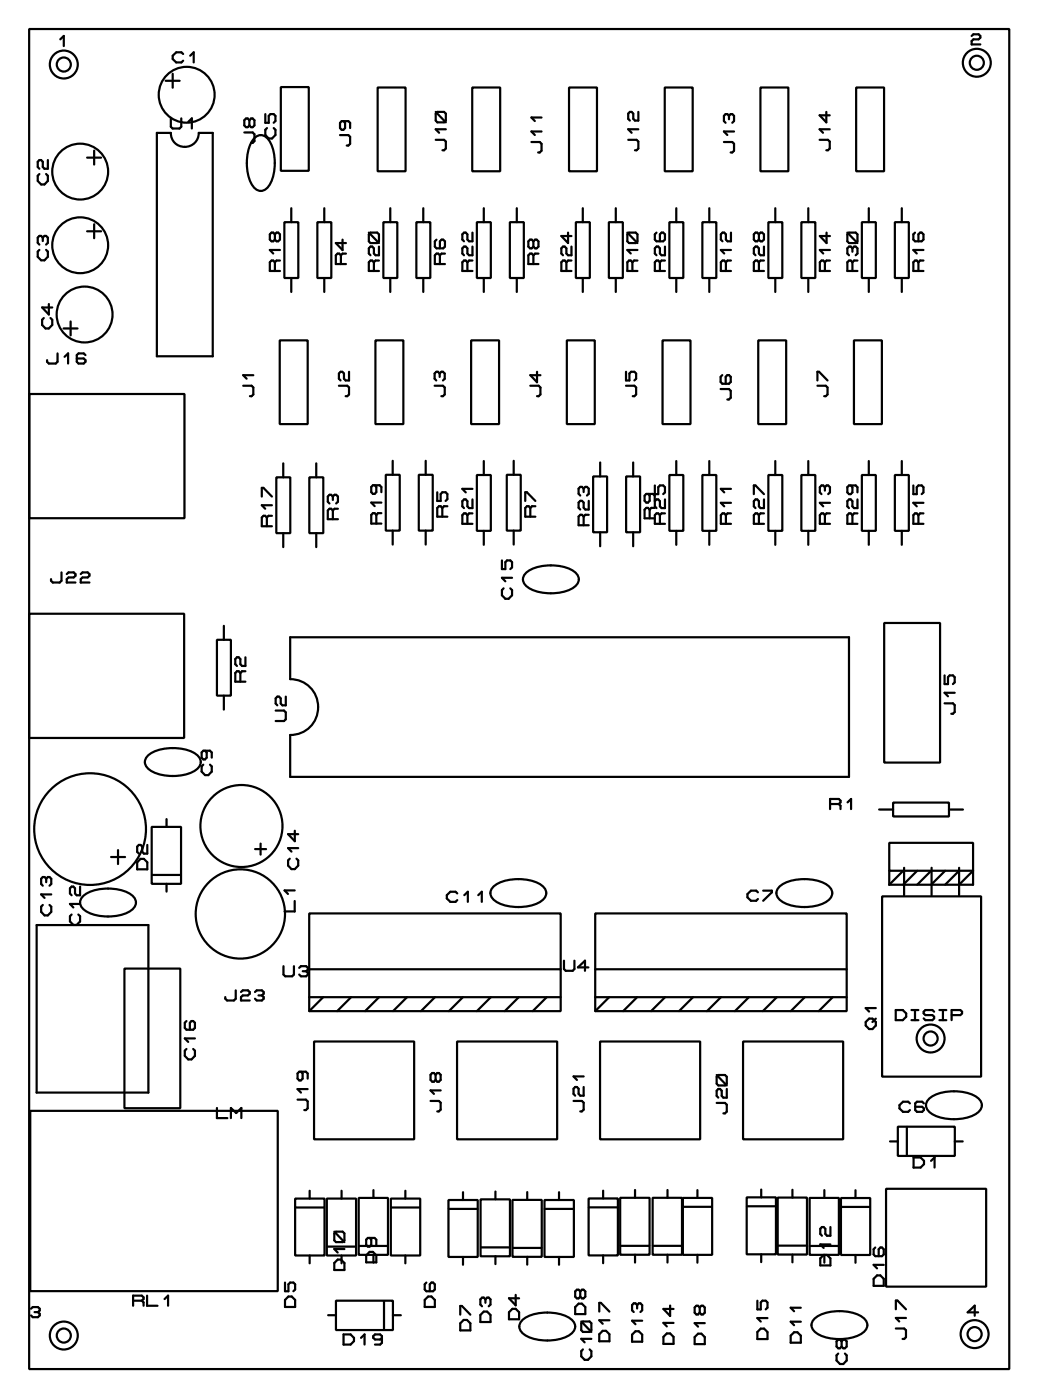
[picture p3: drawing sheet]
<svg xmlns="http://www.w3.org/2000/svg" width="95mm" height="127mm" viewBox="0 0 95 127" stroke-linecap="round" stroke-linejoin="round" font-family="sans-serif">
<g fill="none" stroke="#000" stroke-width=".2">
<path d="M2.6 2.6h89.1v121.9h-89.1zM3.6 15.8l-.2 .2v.5l.3 .3h.3l.3-.3v-.5l-.1-.2M4.3 14.6v.7h-.3l-.1-.1v-.5l-.2-.1h-.1l-.2 .1v.5l.2 .1M5.5 3.6l.3-.3v.9M7.9 14.3h1.3M8.6 13.7v1.3M14.3 12.1h1.2a1.27 1.27 0 0 0 1.3 1.3 1.27 1.27 0 0 0 1.3-1.3h1.2v20.3h-5zM15.1 7.3h1.2M15.5 10.8v.7l.2 .2h.6l.2-.2v-.7M15.7 6.7v1.3M16.6 4.9l-.1-.1h-.5l-.3 .3v.3l.3 .3h.5l.1-.2M17.1 11.1l.3-.3v.9"/>
<path d="M17.3 5.1l.3-.3v.9M22.2 12h.8l.1 .2v.6l-.1 .2h-.2M22.7 10.9l.1-.1h.2l.1 .1v.5l-.1 .2h-.2l-.1-.2M22.7 10.9l-.2-.1h-.1l-.2 .1v.5l.2 .2h.1l.2-.2M22.7 10.9v.5M23.1 12.6a.78 .78 0 0 1 1.3 0 4.2 4.2 0 0 1 0 4.4 .78 .78 0 0 1-1.3 0 4.2 4.2 0 0 1 0-4.4zM24.1 10.4v.8h.3v-.7l.2-.1h.3l.1 .1v.5l-.1 .2M24.3 11.6l-.2 .2v.5l.3 .3h.3l.3-.3v-.5l-.1-.2M25.5 7.9h2.6v7.6h-2.6zM26.5 18.9v1.3M29.5 18.9v1.3M30.9 12.3h.8l.1 .1v.7l-.1 .1h-.2"/>
<path d="M31.2 11l.2 .2v.4l-.2 .2h-.1l-.2-.2v-.4l.2-.2h.6l.1 .2v.4M34.3 8h2.6v7.6h-2.6zM35.5 18.9v1.3M38.5 18.9v1.3M39.6 12.7h.8l.1 .2v.6l-.1 .2h-.2M39.6 10.2l.9 .9M39.8 10.2h.6l.1 .1v.7l-.1 .1h-.6l-.2-.1v-.7zM40.5 11.8h-.9l.3 .3M42.9 8h2.6v7.6h-2.6zM44 18.9v1.3M47 18.9v1.3M48.3 12.9h.8l.1 .2v.6l-.1 .2h-.2"/>
<path d="M49.2 12h-.9l.3 .3M49.2 10.7h-.9l.3 .3M51.7 8h2.6v7.6h-2.6zM53 18.9v1.3M56 18.9v1.3M57.1 12.7h.8l.1 .2v.6l-.1 .2h-.2M58 11.8h-.9l.3 .3M58 10.2v.8h-.3l-.1-.2v-.5l-.2-.1h-.1l-.2 .1v.5l.2 .2M60.4 8h2.6v7.6h-2.6zM61.5 18.9v1.3M64.5 18.9v1.3M65.8 12.9h.8l.1 .2v.6l-.1 .2h-.2"/>
<path d="M66.3 10.5l-.2-.1h-.1l-.2 .1v.5l.2 .2M66.3 10.5l.1-.1h.2l.1 .1v.5l-.1 .2M66.3 10.5v.3M66.7 12h-.9l.3 .3M69.1 8h2.6v7.6h-2.6zM70.5 18.9v1.3M73.5 18.9v1.3M74.5 12.7h.8l.1 .2v.6l-.1 .2h-.2M75.1 10.2v.9l-.6-.6h.9M75.4 11.8h-.9l.3 .3M77.8 8h2.6v7.6h-2.6zM79 18.9v1.3"/>
<path d="M82 18.9v1.3M88.3 3.3l.2-.2h.5l.1 .2v.1l-.1 .2h-.5l-.2 .1v.3h.8M2.7 35.8h14.1v11.3h-14.1zM3.6 22.7l-.2 .2v.5l.3 .3h.3l.3-.3v-.5l-.1-.2M3.9 21.6l.1-.1h.2l.1 .1v.5l-.1 .1M3.9 21.6l-.2-.1h-.1l-.2 .1v.5l.2 .1M3.9 21.6v.3M4 28.9l-.2 .2v.5l.3 .3h.3l.3-.3v-.5l-.1-.2M4.4 27.7v.9l-.6-.6h.9M5.2 32.1v.8l-.1 .2h-.7l-.1-.2v-.1M5.8 29.9h1.2M5.9 32.5l.3-.4v1"/>
<path d="M6.4 29.2v1.3M7.8 32.3l-.2-.2h-.5l-.1 .2v.6l.1 .2h.5l.2-.2v-.1l-.2-.2h-.6M7.9 21h1.3M8.6 20.4v1.3M22.1 35.1h.8l.1 .1v.7l-.1 .1h-.2M23 34.1h-.9l.3 .3M25 23.9l-.2-.2h-.1l-.2 .2v.7h.9M25 21.3l-.2-.1h-.1l-.2 .1v.5l.2 .1h.1l.2-.1M25 21.3v.5M25 23.9v.7M25 21.3l.1-.1h.2l.1 .1v.5l-.1 .1h-.2l-.1-.1M25.4 31h2.6v7.6h-2.6z"/>
<path d="M25.4 23.7h-.3l-.1 .2M25.4 22.7h-.9l.3 .4M25.8 20.2h1.3v5.1h-1.3zM26.5 25.3v1.3M28.8 20.2h1.3v5.1h-1.3zM29.5 25.3v1.3M30.8 35.1h.8l.1 .1v.7l-.1 .1h-.2M31 23.2l-.2-.1h-.1l-.2 .1v.8h.9M31 23.2v.8M31.1 21.8v.9l-.6-.6h.9M31.4 23.1h-.3l-.1 .1M31.7 33.8v.8h-.3l-.1-.2v-.4l-.2-.2h-.1l-.2 .2v.4l.2 .2"/>
<path d="M33.5 21.2l.9 .9M33.7 21.2h.6l.1 .1v.6l-.1 .2h-.6l-.2-.2v-.6zM34 23.9l-.2-.2h-.1l-.2 .2v.7h.9M34 23.9v.7M34.1 31h2.6v7.6h-2.6zM34.4 23.7h-.3l-.1 .2M34.4 22.4v.8h-.3l-.1-.1v-.5l-.2-.2h-.1l-.2 .2v.5l.2 .1M34.8 20.2h1.3v5.1h-1.3zM35.5 25.3v1.3M37.8 20.2h1.3v5.1h-1.3zM38.5 25.3v1.3M39.5 35.1h.8l.1 .1v.7l-.1 .1h-.2"/>
<path d="M39.7 21.8l-.2 .2v.4l.2 .2h.6l.1-.2v-.4l-.1-.2h-.2l-.1 .2v.6M40 34l-.2-.2h-.1l-.2 .2v.4l.2 .2M40 34l.1-.2h.2l.1 .2v.4l-.1 .2M40 34v.3M40 23.2l-.2-.1h-.1l-.2 .1v.8h.9M40 23.2v.8M40.4 23.1h-.3l-.1 .1M42.5 23.9l-.2-.2h-.1l-.2 .2v.7h.9M42.5 23.9v.7M42.8 31h2.6v7.6h-2.6zM42.9 23.7h-.3l-.1 .2M42.9 21.2v.7h-.3l-.1-.1v-.5l-.2-.1h-.1l-.2 .1v.5l.2 .1"/>
<path d="M42.9 22.4v.8h-.3l-.1-.1v-.5l-.2-.2h-.1l-.2 .2v.5l.2 .1M43.3 20.2h1.3v5.1h-1.3zM44 25.3v1.3M46.3 20.2h1.3v5.1h-1.3zM47 25.3v1.3M48.2 35.1h.8l.1 .1v.7l-.1 .1h-.2M48.5 23.2l-.2-.1h-.1l-.2 .1v.8h.9M48.5 22l-.2-.2h-.1l-.2 .2v.4l.2 .2h.1l.2-.2M48.5 22l.1-.2h.2l.1 .2v.4l-.1 .2h-.2l-.1-.2M48.5 22v.4M48.5 23.2v.8M48.8 33.8v1l-.6-.7h.9"/>
<path d="M48.9 23.1h-.3l-.1 .1M51.5 23.9l-.2-.2h-.1l-.2 .2v.7h.9M51.5 23.9v.7M51.5 31h2.6v7.6h-2.6zM51.6 21.2v.9l-.6-.6h.9M51.9 23.7h-.3l-.1 .2M51.9 22.4v.8h-.3l-.1-.1v-.5l-.2-.2h-.1l-.2 .2v.5l.2 .1M52.3 20.2h1.3v5.1h-1.3zM53 25.3v1.3M55.3 20.2h1.3v5.1h-1.3zM56 25.3v1.3M56.9 35.1h.8l.1 .1v.7l-.1 .1h-.2"/>
<path d="M56.9 33.8v.8h.3v-.6l.2-.2h.3l.1 .2v.4l-.1 .2M57 21.2l.9 .9M57.2 21.2h.6l.1 .1v.6l-.1 .2h-.6l-.2-.2v-.6zM57.5 23.9l-.2-.2h-.1l-.2 .2v.7h.9M57.5 23.9v.7M57.9 23.7h-.3l-.1 .2M57.9 22.7h-.9l.3 .4M59.7 21.2l-.2 .1v.5l.2 .1h.6l.1-.1v-.5l-.1-.1h-.2l-.1 .1v.6M60 23.9l-.2-.2h-.1l-.2 .2v.7h.9M60 23.9v.7M60.2 31h2.6v7.6h-2.6zM60.4 23.7h-.3l-.1 .2"/>
<path d="M60.4 22.4v.8h-.3l-.1-.1v-.5l-.2-.2h-.1l-.2 .2v.5l.2 .1M60.8 20.2h1.3v5.1h-1.3zM61.5 25.3v1.3M63.8 20.2h1.3v5.1h-1.3zM64.5 25.3v1.3M65.5 35.4h.8l.1 .1v.7l-.1 .1h-.2M65.7 34.1l-.2 .2v.4l.2 .2h.6l.1-.2v-.4l-.1-.2h-.2l-.1 .2v.6M66 23.9l-.2-.2h-.1l-.2 .2v.7h.9M66 23.9v.7M66.4 21.2v.7h-.3l-.1-.1v-.5l-.2-.1h-.1l-.2 .1v.5l.2 .1M66.4 23.7h-.3l-.1 .2M66.4 22.7h-.9l.3 .4"/>
<path d="M68.9 31h2.6v7.6h-2.6zM69 23.9l-.2-.2h-.1l-.2 .2v.7h.9M69 21.3l-.2-.1h-.1l-.2 .1v.5l.2 .1h.1l.2-.1M69 21.3l.1-.1h.2l.1 .1v.5l-.1 .1h-.2l-.1-.1M69 21.3v.5M69 23.9v.7M69.4 23.7h-.3l-.1 .2M69.4 22.4v.8h-.3l-.1-.1v-.5l-.2-.2h-.1l-.2 .2v.5l.2 .1M69.8 20.2h1.3v5.1h-1.3zM70.5 25.3v1.3M72.8 20.2h1.3v5.1h-1.3zM73.5 25.3v1.3"/>
<path d="M74.3 35.1h.8l.1 .1v.7l-.1 .1h-.2M74.3 34.6v-.8h.2l.7 .8M75 23.9l-.2-.2h-.1l-.2 .2v.7h.9M75 23.9v.7M75.1 21.2v.9l-.6-.6h.9M75.4 23.7h-.3l-.1 .2M75.4 22.7h-.9l.3 .4M77 21.2l.9 .9M77.2 21.2h.6l.1 .1v.6l-.1 .2h-.6l-.2-.2v-.6zM77.5 23.9l-.2-.2h-.1l-.2 .2v.7h.9M77.5 22.6l-.2-.2h-.1l-.2 .2v.5l.2 .1M77.5 22.6v.3"/>
<path d="M77.5 23.9v.7M77.5 22.6l.1-.2h.2l.1 .2v.5l-.1 .1M77.6 31h2.6v7.6h-2.6zM77.9 23.7h-.3l-.1 .2M78.3 20.2h1.3v5.1h-1.3zM79 25.3v1.3M81.3 20.2h1.3v5.1h-1.3zM82 25.3v1.3M83.2 21.2l-.2 .1v.5l.2 .1h.6l.1-.1v-.5l-.1-.1h-.2l-.1 .1v.6M83.5 23.9l-.2-.2h-.1l-.2 .2v.7h.9M83.5 23.9v.7M83.9 23.7h-.3l-.1 .2"/>
<path d="M83.9 22.7h-.9l.3 .4M2.6 55.8h14.1v11.3h-14.1zM5.6 52.1v.7l-.2 .2h-.6l-.2-.2v-.1M6.1 52.2l.1-.1h.5l.2 .1v.2l-.2 .1h-.5l-.1 .2v.3h.8M7.3 52.2l.2-.1h.5l.1 .1v.2l-.1 .1h-.5l-.2 .2v.3h.8M19.7 58.2h1.3v5.1h-1.3zM20.3 56.9v1.3M22.3 59.8v.8h-.3l-.2-.2v-.5l-.1-.1h-.2l-.1 .1v.5l.1 .2M23.8 45.2v-.8h.1l.8 .8M24.3 47.1l-.2-.2h-.2l-.1 .2v.8h.9M24.3 47.1v.8M24.7 46.9h-.3l-.1 .2"/>
<path d="M24.7 46h-.9l.3 .3M25.1 43.4h1.3v5.1h-1.3zM25.7 42.1v1.3M25.7 48.5v1.3M26.4 58h50.8v12.7h-50.8v-3.8a2.54 2.54 0 0 0 2.5-2.6 2.54 2.54 0 0 0-2.5-2.5zM28.1 43.4h1.3v5.1h-1.3zM28.7 42.1v1.3M28.7 48.5v1.3M30.3 46.4l-.2-.1h-.2l-.1 .1v.8h.9M30.3 45.2l-.2-.2h-.2l-.1 .2v.4l.1 .2M30.3 45.2v.3M30.3 46.4v.8"/>
<path d="M30.3 45.2l.1-.2h.2l.1 .2v.4l-.1 .2M30.7 46.3h-.3l-.1 .1M34.1 44.1l.1 .2v.5l-.1 .1h-.2l-.2-.1v-.5l.2-.2h.6l.2 .2v.5M34.2 46.8v.8M34.2 46.8l-.1-.1h-.2l-.2 .1v.8h1M34.7 46.7h-.3l-.2 .1M34.7 45.7h-1l.4 .3M35.1 43.2h1.2v5.1h-1.2zM35.7 41.9v1.3M35.7 48.3v1.2M38.1 43.2h1.2v5.1h-1.2zM38.7 41.9v1.3"/>
<path d="M38.7 48.3v1.2M39.7 44.8v.8h.4v-.7l.1-.1h.3l.2 .1v.5l-.2 .2M40.2 46.2l-.1-.2h-.2l-.2 .2v.8h1M40.2 46.2v.8M40.7 46h-.3l-.2 .2M42.5 46.9l-.2-.2h-.1l-.2 .2v.7h.9M42.5 46.9v.7M42.9 45.4v.8h-.3l-.1-.1v-.5l-.2-.2h-.1l-.2 .2v.5l.2 .1M42.9 46.7h-.3l-.1 .2M42.9 44.5h-.9l.3 .3M43.3 43.2h1.3v5.1h-1.3zM44 41.9v1.3"/>
<path d="M44 48.3v1.3M45.6 51v.8h.3v-.7l.2-.1h.3l.1 .1v.5l-.1 .2M45.8 53.5l-.2 .2v.4l.3 .4h.3l.3-.4v-.4l-.1-.2M46.1 43.2h1.2v5.1h-1.2zM46.5 52.6h-.9l.3 .3M46.7 41.9v1.3M46.7 48.3v1.2M47.7 45.6v-.8h.2l.8 .8M47.9 52.1a4.2 4.2 0 0 1 4.4 0 .78 .78 0 0 1 0 1.2 4.2 4.2 0 0 1-4.4 0 .78 .78 0 0 1 0-1.2zM48.2 46.2l-.1-.2h-.2l-.2 .2v.8h1M48.2 46.2v.8M48.7 46h-.3l-.2 .2"/>
<path d="M53.1 44.4v.4M53.1 47v.8M53.1 44.4l-.2-.1h-.2l-.1 .1v.5l.1 .2M53.1 47l-.2-.2h-.2l-.1 .2v.8h.9M53.1 44.4l.1-.1h.2l.1 .1v.5l-.1 .2M53.5 45.6v.7h-.3l-.1-.1v-.5l-.2-.1h-.2l-.1 .1v.5l.1 .1M53.5 46.8h-.3l-.1 .2M53.9 43.3h1.3v5.1h-1.3zM54.6 42.1v1.2M54.6 48.4v1.3M56.9 43.3h1.3v5.1h-1.3zM57.6 42.1v1.2"/>
<path d="M57.6 48.4v1.3M58.9 44.9l.2 .2v.5l-.2 .1h-.2l-.1-.1v-.5l.1-.2h.7l.1 .2v1l.2 .1M59.1 46.4l-.2-.2h-.2l-.1 .2v.7h.9M59.1 46.4v.7M59.5 46.2h-.3l-.1 .2M59.5 44.2v.7h.3v-.6l.2-.1h.3l.1 .1v.5l-.1 .1M60 46.9l-.2-.2h-.1l-.2 .2v.7h.9M60 46.9v.7M60.4 46.7h-.3l-.1 .2M60.4 45.4v.8h-.3l-.1-.1v-.5l-.2-.2h-.1l-.2 .2M60.8 43.2h1.3v5.1h-1.3zM61.5 41.9v1.3"/>
<path d="M61.5 48.3v1.3M63.8 43.2h1.3v5.1h-1.3zM64.5 41.9v1.3M64.5 48.3v1.3M66 46.9l-.2-.2h-.1l-.2 .2v.7h.9M66 46.9v.7M66.4 46.7h-.3l-.1 .2M66.4 44.5h-.9l.3 .3M66.4 45.7h-.9l.3 .4M68.5 44.9v-.7h.2l.7 .7M69 46.9l-.2-.2h-.1l-.2 .2v.7h.9M69 46.9v.7"/>
<path d="M69.4 46.7h-.3l-.1 .2M69.4 45.4v.8h-.3l-.1-.1v-.5l-.2-.2h-.1l-.2 .2v.5l.2 .1M69.8 43.2h1.3v5.1h-1.3zM70.5 41.9v1.3M70.5 48.3v1.3M72.8 43.2h1.3v5.1h-1.3zM73.5 41.9v1.3M73.5 48.3v1.3M75 44.3l.1-.1h.2l.1 .1v.5l-.1 .1M75 46.9l-.2-.2h-.1l-.2 .2v.7h.9M75 44.3l-.2-.1h-.1l-.2 .1v.5l.2 .1M75 44.3v.3"/>
<path d="M75 46.9v.7M75.4 46.7h-.3l-.1 .2M75.4 45.7h-.9l.3 .4M77.3 44.2l.2 .1v.5l-.2 .1h-.1l-.2-.1v-.5l.2-.1h.6l.1 .1v.5M77.5 46.9l-.2-.2h-.1l-.2 .2v.7h.9M77.5 46.9v.7M77.9 46.7h-.3l-.1 .2M77.9 45.4v.8h-.3l-.1-.1v-.5l-.2-.2h-.1l-.2 .2v.5l.2 .1M78.3 43.2h1.3v5.1h-1.3zM79 41.9v1.3M79 48.3v1.3M80.4 56.7h5.1v12.7h-5.1z"/>
<path d="M81.3 43.2h1.3v5.1h-1.3zM82 41.9v1.3M82 48.3v1.3M83 44.2v.7h.3v-.6l.2-.1h.3l.1 .1v.5l-.1 .1M83.5 46.9l-.2-.2h-.1l-.2 .2v.7h.9M83.5 46.9v.7M83.9 46.7h-.3l-.1 .2M83.9 45.7h-.9l.3 .4M4.2 79.9l.1-.1h.2l.2 .1v.5l-.2 .2M4.2 79.9l-.2-.1h-.1l-.2 .1v.5l.2 .2M4.2 79.9v.3M10.1 78h1.3"/>
<path d="M10.7 77.3v1.3M12.5 78.4l.3-.3h.3l.3 .3v.7h-.9zM13.4 76.9v.7h-.3l-.2-.1v-.5l-.1-.1h-.2l-.1 .1v.5l.1 .1M13.5 68.7a4.2 4.2 0 0 1 4.4 0 .78 .78 0 0 1 0 1.3 4.2 4.2 0 0 1-4.4 0 .78 .78 0 0 1 0-1.3zM13.8 75.2h2.7v5.2h-2.7zM13.8 79.6h2.6M15.1 74.5v.7M18.5 69.6l-.2 .1v.5l.3 .3h.3l.3-.3v-.5l-.1-.1M18.6 68.3l.2 .1v.5l-.2 .2h-.1l-.2-.2v-.5l.2-.1h.6l.1 .1v.5M20.3 63.3v1.2M21.8 61.2l-.1-.1h-.2l-.1 .1v.8h.9M21.8 61.2v.8"/>
<path d="M22.3 61.1h-.3l-.2 .1M23.2 77.2h1M23.7 76.7v1M25.1 64.6h.7l.2 .2v.6l-.2 .2h-.7M26 63.4v.8h-.3l-.2-.2v-.5l-.1-.1h-.2l-.1 .1v.5l.1 .2M26.3 78.1l-.1 .2v.4l.3 .4h.3l.3-.4v-.4l-.2-.2M26.8 75.6v.9l-.6-.6h.9M27.1 77.1h-.9l.3 .4M75.5 73.1h.7M76.2 73.1l.2-.1v-.2l-.2-.1h-.7v.9M76.2 73.1l.2 .2v.3M77 73l.4-.3v.9"/>
<path d="M79.9 73.6h1.3M80.8 76.7h7.7v2.5h-7.7zM80.8 79.2v1.3M81.2 73h5.1v1.3h-5.1zM82.1 79.2l-1.3 1.3M82.2 78.9v2.5M83.4 79.2l-1.3 1.3M84.6 79.2l-1.2 1.3M84.7 78.9v2.5M85.9 64h.7l.2 .1v.7l-.2 .1h-.1M85.9 61.4v.8h.3v-.6l.1-.2h.3l.2 .2v.5l-.2 .1M85.9 79.2l-1.3 1.3"/>
<path d="M86.3 73.6h1.2M86.8 63h-.9l.3 .3M87.2 79.2l-1.3 1.3M87.2 78.9v2.5M3.3 84.1h10.2v15.3h-10.2zM3.9 82.3l-.2 .2v.4l.3 .4h.3l.4-.4v-.4l-.2-.2M4.7 81.4h-1l.3 .3M6.5 83.2l-.1 .1v.5l.3 .3M7.1 83.2l.2 .1v.5l-.3 .3M7.3 80.6v.8h-.3l-.2-.1v-.5l-.1-.2h-.2l-.1 .2v.5l.1 .1M7.3 82.2h-.9l.3 .3M7.6 81.5a4.2 4.2 0 0 1 4.4 0 .78 .78 0 0 1 0 1.2 4.2 4.2 0 0 1-4.4 0 .78 .78 0 0 1 0-1.2z"/>
<path d="M11.3 88.1h5.1v12.7h-5.1zM15.1 80.4v.7M16.9 95.4l-.1 .2v.4l.3 .4h.3l.3-.4v-.4l-.1-.2M16.9 92.9l-.1 .1v.5l.1 .2h.7l.1-.2v-.5l-.1-.1h-.2l-.1 .1v.7M17.7 94.5h-.9l.3 .3M21.4 90.1v.7l-.1 .2h-.7l-.1-.2v-.1M21.9 90.2l.2-.1h.4l.2 .1v.2l-.2 .1h-.4l-.2 .2v.3h.8M23.2 90.2l.1-.1h.5l.2 .1v.2l-.2 .1M23.5 90.5h.3M23.8 90.5l.2 .2v.1l-.2 .2h-.5l-.1-.2M25.8 87.9v.7l.1 .2h.7l.1-.2v-.7M26.8 82v.9h-.9"/>
<path d="M26.8 81h-.9l.3 .3M27.2 88l.2-.1h.4l.2 .1v.2l-.2 .1M27.4 97.5l.1 .1v.5l-.1 .2h-.2l-.2-.2v-.5l.2-.1h.6l.2 .1v.5M27.5 88.3h.3M27.8 88.3l.2 .2v.1l-.2 .2h-.4l-.2-.2M28 99.1h-1l.4 .3M28.1 83.1h22.9v8.9h-22.9zM28.1 88.2h22.9M28.1 90.7h22.9M28.5 94.7h9.1v8.9h-9.1zM29.4 90.7l-1.3 1.3M31.9 90.7l-1.3 1.3"/>
<path d="M34.5 90.7l-1.3 1.3M37 90.7l-1.3 1.3M39.5 90.7l-1.2 1.3M39.6 97.8l.1-.2h.2l.2 .2v.4l-.2 .2h-.2l-.1-.2M39.6 97.8l-.2-.2h-.1l-.2 .2v.4l.2 .2h.1l.2-.2M39.6 97.8v.4M40.1 99.2h-1l.3 .3M41.5 94.7h9.1v8.9h-9.1zM41.6 81.3l-.2-.2h-.5l-.3 .3v.3l.3 .3h.5l.2-.1M42.1 90.7l-1.3 1.3M42.2 81.4l.3-.3v.9M43.5 81.4l.3-.3v.9"/>
<path d="M44.6 90.7l-1.3 1.3M44.9 80.6a4.2 4.2 0 0 1 4.4 0 .78 .78 0 0 1 0 1.3 4.2 4.2 0 0 1-4.4 0 .78 .78 0 0 1 0-1.3zM47.2 90.7l-1.3 1.3M49.7 90.7l-1.3 1.3M51.3 87.4v.7l.1 .2h.7l.1-.2v-.7M53.1 98.9v.8h-.4l-.1-.2v-.5l-.2-.1h-.1l-.2 .1v.5l.2 .2M53.1 97.9h-1l.3 .3M53.5 88h-1l.7-.6v.9M54.1 83.1h22.9v8.9h-22.9zM54.1 88.2h22.9M54.1 90.7h22.9M54.5 94.7h9.1v8.9h-9.1z"/>
<path d="M55.4 90.7l-1.3 1.3M57.9 90.7l-1.3 1.3M60.5 90.7l-1.3 1.3M63 90.7l-1.3 1.3M65.1 97.8l1 .9M65.3 97.8h.6l.2 .1v.7l-.2 .1h-.6l-.2-.1v-.7zM65.5 90.7l-1.2 1.3M66.1 99.1v.7h-.3l-.2-.1v-.5l-.1-.1h-.2l-.2 .1v.5l.2 .1M67.5 94.7h9.1v8.9h-9.1zM68.1 90.7l-1.3 1.3M68.9 81.2l-.2-.2h-.4l-.4 .3v.3l.4 .3h.4l.2-.1M69.4 81h.8v.2l-.8 .7"/>
<path d="M70.6 90.7l-1.3 1.3M70.9 80.6a4.2 4.2 0 0 1 4.4 0 .78 .78 0 0 1 0 1.3 4.2 4.2 0 0 1-4.4 0 .78 .78 0 0 1 0-1.3zM73.2 90.7l-1.3 1.3M75.7 90.7l-1.3 1.3M78.7 93l.3-.3h.3l.3 .3v.3l-.3 .3h-.3l-.3-.3zM79.6 92.7l-.3 .3M79.6 91.7h-.9l.3 .3M80.2 81.5h9v16.4h-9zM80.8 80.5h7.7v-1.3l-1.3 1.3M81.4 91.9h.7l.3 .3v.3l-.3 .3h-.7zM82.9 91.9h.6M82.9 92.8h.6"/>
<path d="M83.2 91.9v.9M84.5 99.9a4.2 4.2 0 0 1 4.4 0 .78 .78 0 0 1 0 1.3 4.2 4.2 0 0 1-4.4 0 .78 .78 0 0 1 0-1.3zM84.9 92l-.1-.1h-.7l-.1 .1v.2l.1 .1h.7l.1 .2v.1l-.1 .2h-.7l-.1-.2M85.4 91.9h.6M85.4 92.8h.6M85.7 91.9v.9M86.5 92.3h.8l.2-.1v-.2l-.2-.1h-.8v.9M2.7 101h22.5v16.4h-22.5zM2.8 119l.2-.1h.4l.2 .1v.2l-.2 .2M3.1 119.4h.3M3.4 119.4l.2 .1v.2l-.2 .1h-.4l-.2-.1M12.1 118.3h.8"/>
<path d="M12.9 118.3l.1-.1v-.2l-.1-.1h-.8v.9M12.9 118.3l.1 .2v.3M13.4 117.9v.9h.9M15 118.2l.3-.3v.9M19.7 100.8v.9h1M21 101.7v-.9l.5 .4 .4-.4v.9M25.9 118.2l.3-.3h.3l.3 .3v.7h-.9zM25.9 116.7v.8h.3v-.7l.2-.1h.3l.1 .1v.5l-.1 .2M26.8 109h2.7v5.2h-2.7zM26.9 109.8h2.6M27 100h.8l.2 .2v.6l-.2 .2h-.1M28.1 108.3v.7"/>
<path d="M28.1 114.2v.7M29.7 109h2.7v5.2h-2.7zM29.7 113.4h2.6M29.8 119.6h.7M30.4 114.9l.3-.3h.3l.3 .3v.6h-.9zM30.4 112l.9 1M30.5 118.3h5.2v2.7h-5.2zM30.5 112h.6l.2 .2v.6l-.2 .2h-.6l-.1-.2v-.6zM31 108.3v.7M31 114.2v.7M31.3 113.6h-.9l.3 .3M32.6 109h2.7v5.1h-2.7z"/>
<path d="M32.6 113.3h2.6M33.3 114.2l.3-.3h.3l.3 .3v.6h-.9zM33.6 112.6l.1 .2v.4l-.1 .2h-.2l-.1-.2v-.4l.1-.2h.6l.2 .2v.4M33.9 108.3v.7M33.9 114.1v.8M34.9 118.3v2.7M35.5 109h2.7v5.2h-2.7zM35.6 109.8h2.6M35.7 119.6h.7M36.8 108.3v.7M36.8 114.2v.7M38.6 118.2l.3-.3h.3l.3 .3v.7h-.9z"/>
<path d="M38.8 116.7l-.2 .1v.5l.2 .2h.6l.1-.2v-.5l-.1-.1h-.2l-.1 .1v.7M39.1 100.1h.8l.2 .2v.6l-.2 .2h-.2M40.8 109.2h2.6v5.1h-2.6zM40.8 110h2.6M41.8 119.6v-.8h.2l.8 .8M42.1 108.4v.8M42.1 114.3v.7M43.7 119.6l.3-.3h.3l.3 .3v.7h-.9zM43.7 109.1h2.7v5.2h-2.7zM43.7 113.5h2.6M44.1 118.2l-.1-.2h-.2l-.1 .2v.5l.1 .1M44.1 118.2l.2-.2h.1l.2 .2v.5l-.2 .1"/>
<path d="M44.1 118.2v.3M45 108.4v.7M45 114.3v.7M46.3 119.4l.3-.3h.3l.3 .3v.6h-.9zM46.6 109.1h2.6v5.2h-2.6zM46.6 113.5h2.6M46.9 117.8v.9l-.6-.6h.9M47.9 108.4v.7M47.9 114.3v.7M49.5 109.2h2.7v5.1h-2.7zM49.5 110h2.6M50.8 108.4v.8"/>
<path d="M50.8 114.3v.7M52.1 100.1h.8l.2 .2v.6l-.2 .2h-.2M52.3 118.9l.3-.3h.3l.3 .3v.6h-.9zM52.7 117.5l-.1-.2h-.2l-.1 .2v.4l.1 .2h.2l.1-.2M52.7 117.5l.2-.2h.1l.2 .2v.4l-.2 .2h-.1l-.2-.2M52.7 117.5v.4M53.5 109h2.7v5.2h-2.7zM53.5 109.8h2.6M54.5 119.3v-.8h.1l.8 .8M54.8 108.3v.7M54.8 114.2v.7M56.4 109h2.6v5.1h-2.6z"/>
<path d="M56.4 113.3h2.6M57.7 108.2v.8M57.7 114.1v.7M57.9 118.7l-.1-.1h-.2l-.1 .1v.5l.1 .1M57.9 118.7l.2-.1h.1l.2 .1v.5l-.2 .1M57.9 118.7v.3M59.3 109h2.7v5.1h-2.7zM59.4 113.3h2.6M60.7 108.2v.8M60.7 114.1v.7M60.9 118.8v.9l-.6-.6h.9M62.1 109h2.6v5.1h-2.6z"/>
<path d="M62.1 109.8h2.6M63.4 108.3v.7M63.4 114.1v.8M63.6 118.9l-.1-.1h-.2l-.2 .1v.5l.2 .2h.2l.1-.2M63.6 118.9l.2-.1h.1l.2 .1v.5l-.2 .2h-.1l-.2-.2M63.6 118.9v.5M65.1 100.3h.8l.2 .2v.6l-.2 .2h-.1M67.9 108.9h2.6v5.2h-2.6zM67.9 109.7h2.6M68.8 118.3v.8h.4v-.6l.1-.2h.3l.2 .2v.4l-.2 .2M69.2 108.2v.7M69.2 114.1v.7"/>
<path d="M69.8 119.9h-1l.4 .3M70.7 108.9h2.7v5.2h-2.7zM70.7 113.3h2.6M72 108.2v.7M72 114.1v.7M72.8 119h-.9l.3 .3M73.6 109h2.7v5.1h-2.7zM73.6 113.3h2.6M74.1 119.9a4.2 4.2 0 0 1 4.4 0 .78 .78 0 0 1 0 1.3 4.2 4.2 0 0 1-4.4 0 .78 .78 0 0 1 0-1.3zM74.6 114.5l.3-.3h.3l.3 .3v.6h-.9zM74.9 108.3v.7M74.9 114.1v.8"/>
<path d="M75.5 111.6v.8h-.3l-.2-.2v-.4l-.1-.2h-.2l-.1 .2v.4l.1 .2M75.5 113.2h-.9l.3 .3M76.4 109h2.7v5.2h-2.7zM76.5 109.8h2.6M77.8 108.3v.7M77.8 114.2v.7M79.4 116.3l.3-.3h.3l.3 .3v.7h-.9zM79.6 113.5l-.2 .1v.5l.2 .2h.6l.1-.2v-.5l-.1-.1h-.2l-.1 .1v.7M80.3 115.1h-.9l.3 .3M80.5 108.1h9.1v8.9h-9.1zM80.9 103.8h.7M81.4 119.1v-.8h.2l.8 .8"/>
<path d="M81.6 102.5h5.2v2.6h-5.2zM82.4 119.9h-1l.3 .3M82.4 102.5v2.6M82.7 100.4l-.1-.2h-.5l-.3 .3v.3l.3 .3h.5l.1-.1M83 105.3h.7l.3 .3v.3l-.3 .3h-.7zM84 100.4l-.2-.2h-.4l-.2 .2v.6l.2 .1h.4l.2-.1v-.2l-.2-.1h-.6M84.6 105.6l.4-.3v.9M86.8 103.8h.7M88.9 119.4h-.9l.6-.6v.9M31.2 121.4h.7l.3 .3v.3l-.3 .3h-.7zM32.8 121.7l.3-.3v.9M34.7 121.7l-.1 .1h-.5l-.2-.1v-.2l.2-.1h.5l.1 .1v.6l-.1 .2h-.5"/>
<path d="M41.8 120.4l.3-.3h.3l.4 .3v.6h-1zM47.6 120a4.2 4.2 0 0 1 4.3 0 .78 .78 0 0 1 0 1.3 4.2 4.2 0 0 1-4.3 0 .78 .78 0 0 1 0-1.3zM52.8 120.2l1 1M53 122.7l-.2 .2v.5l.3 .3h.3l.4-.3v-.5l-.2-.2M53 120.2h.6l.2 .2v.6l-.2 .2h-.6l-.2-.2v-.6zM53.8 121.8h-1l.3 .3M54.5 121.4l.3-.3h.3l.3 .3v.6h-.9zM55.4 120.1h-.9l.3 .3M57.8 121.1h.3l.3 .3v.6h-.9v-.6zM58.4 120.1h-.9l.3 .4M60.6 121.3h.3l.3 .3v.6h-.9v-.6zM61.2 120.3h-.9l.3 .4"/>
<path d="M63.1 121.6l.4-.3h.3l.3 .3v.7h-1zM64.1 120.4h-1l.4 .3M68.8 121.2l.4-.3h.3l.3 .3v.6h-1zM71.9 121.5l.3-.3h.3l.3 .3v.6h-.9zM72.8 120.2h-.9l.3 .3M76.2 123.1l-.2 .2v.5l.4 .3h.3l.3-.3v-.5l-.2-.2M76.5 122l-.1-.1h-.2l-.2 .1v.5l.2 .1h.2l.1-.1M76.5 122l.2-.1h.1l.2 .1v.5l-.2 .1h-.1l-.2-.1M76.5 122v.5M81.4 120.8h.8l.2 .2v.6l-.2 .2h-.2"/>
<circle cx="5.8" cy="5.9" r="1.27"/>
<circle cx="5.8" cy="5.9" r=".64"/>
<circle cx="7.3" cy="15.6" r="2.54"/>
<circle cx="17" cy="8.6" r="2.54"/>
<circle cx="88.8" cy="5.7" r="1.27"/>
<circle cx="88.8" cy="5.7" r=".64"/>
<circle cx="7.3" cy="22.3" r="2.54"/>
<circle cx="7.7" cy="28.6" r="2.54"/>
<circle cx="8.2" cy="75.4" r="5.1"/>
<circle cx="21.9" cy="75.1" r="3.7"/>
<circle cx="21.8" cy="83.1" r="4.1"/>
<circle cx="84.6" cy="94.5" r="1.27"/>
<circle cx="84.6" cy="94.5" r=".64"/>
<circle cx="5.8" cy="121.5" r="1.27"/>
<circle cx="5.8" cy="121.5" r=".64"/>
<circle cx="88.6" cy="121.4" r="1.27"/>
<circle cx="88.6" cy="121.4" r=".64"/>
</g>
</svg>
